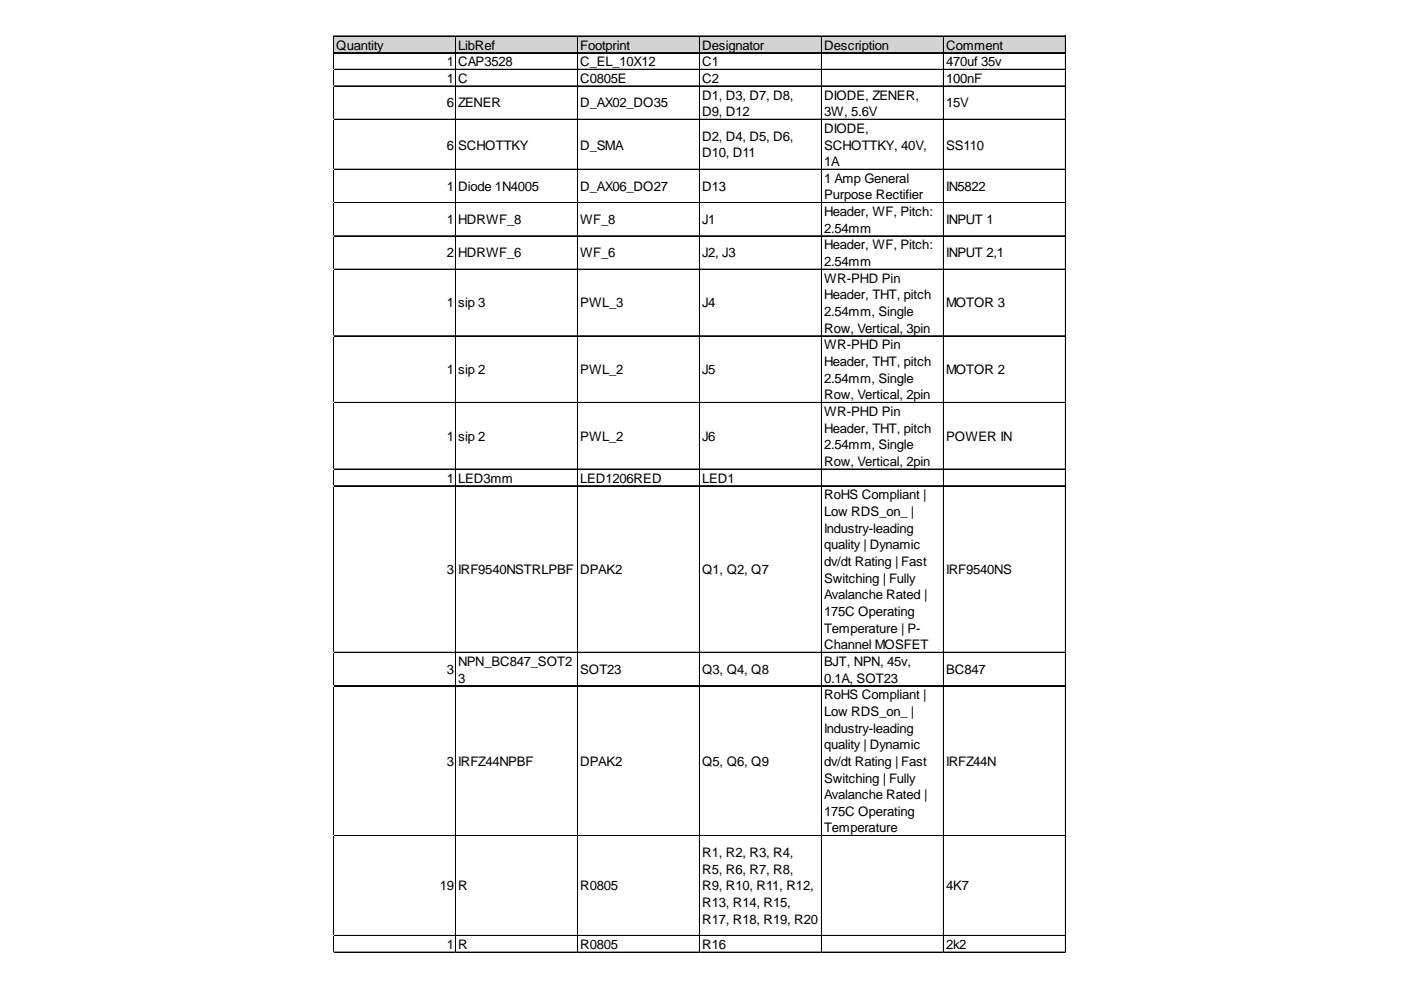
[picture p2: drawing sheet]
<svg xmlns="http://www.w3.org/2000/svg" width="297mm" height="210mm" viewBox="0 0 297 210" stroke-linecap="round" stroke-linejoin="round" font-family="sans-serif">
<defs><g id="words">
<g font-size="2.8">
<text x="71.3" y="10.5">Quantity</text>
<text x="97.1" y="10.5">LibRef</text>
<text x="123" y="10.5">Footprint</text>
<text x="148.9" y="10.5">Designator</text>
<text x="174.7" y="10.5">Description</text>
<text x="200.6" y="10.5">Comment</text>
<text x="94.7" y="14">1</text>
<text x="94.7" y="17.6">1</text>
<text x="97.1" y="14">CAP3528</text>
<text x="97.1" y="17.6">C</text>
<text x="123" y="14">C_EL_10X12</text>
<text x="123" y="17.6">C0805E</text>
<text x="148.9" y="14">C1</text>
<text x="148.9" y="17.6">C2</text>
<text x="200.6" y="14">470uf 35v</text>
<text x="200.6" y="17.6">100nF</text>
<text x="94.7" y="22.8">6</text>
<text x="97.1" y="22.8">ZENER</text>
<text x="123" y="22.8">D_AX02_DO35</text>
<text x="148.9" y="21.1">D1, D3, D7, D8,</text>
<text x="174.7" y="21.1">DIODE, ZENER,</text>
<text x="200.6" y="22.8">15V</text>
<text x="148.9" y="24.6">D9, D12</text>
<text x="148.9" y="29.8">D2, D4, D5, D6,</text>
<text x="174.7" y="24.6">3W, 5.6V</text>
<text x="174.7" y="28.2">DIODE,</text>
<text x="94.7" y="31.7">6</text>
<text x="97.1" y="31.7">SCHOTTKY</text>
<text x="123" y="31.7">D_SMA</text>
<text x="148.9" y="33.4">D10, D11</text>
<text x="174.7" y="31.7">SCHOTTKY, 40V,</text>
<text x="174.7" y="35.2">1A</text>
<text x="200.6" y="31.7">SS110</text>
<text x="94.7" y="40.4">1</text>
<text x="97.1" y="40.4">Diode 1N4005</text>
<text x="123" y="40.4">D_AX06_DO27</text>
<text x="148.9" y="40.4">D13</text>
<text x="174.7" y="38.8">1 Amp General</text>
<text x="200.6" y="40.4">IN5822</text>
<text x="94.7" y="47.5">1</text>
<text x="97.1" y="47.5">HDRWF_8</text>
<text x="123" y="47.5">WF_8</text>
<text x="148.9" y="47.5">J1</text>
<text x="174.7" y="42.3">Purpose Rectifier</text>
<text x="174.7" y="45.8">Header, WF, Pitch:</text>
<text x="200.6" y="47.5">INPUT 1</text>
<text x="174.7" y="49.4">2.54mm</text>
<text x="174.7" y="52.9">Header, WF, Pitch:</text>
<text x="94.7" y="54.6">2</text>
<text x="97.1" y="54.6">HDRWF_6</text>
<text x="123" y="54.6">WF_6</text>
<text x="148.9" y="54.6">J2, J3</text>
<text x="174.7" y="56.4">2.54mm</text>
<text x="174.7" y="60">WR-PHD Pin</text>
<text x="200.6" y="54.6">INPUT 2,1</text>
<text x="94.7" y="65.2">1</text>
<text x="97.1" y="65.2">sip 3</text>
<text x="123" y="65.2">PWL_3</text>
<text x="148.9" y="65.2">J4</text>
<text x="174.7" y="63.5">Header, THT, pitch</text>
<text x="200.6" y="65.2">MOTOR 3</text>
<text x="174.7" y="67">2.54mm, Single</text>
<text x="174.7" y="70.6">Row, Vertical, 3pin</text>
<text x="174.7" y="74.1">WR-PHD Pin</text>
<text x="174.7" y="77.6">Header, THT, pitch</text>
<text x="94.7" y="79.3">1</text>
<text x="97.1" y="79.3">sip 2</text>
<text x="123" y="79.3">PWL_2</text>
<text x="148.9" y="79.3">J5</text>
<text x="174.7" y="81.1">2.54mm, Single</text>
<text x="200.6" y="79.3">MOTOR 2</text>
<text x="174.7" y="84.7">Row, Vertical, 2pin</text>
<text x="174.7" y="88.2">WR-PHD Pin</text>
<text x="94.7" y="93.4">1</text>
<text x="97.1" y="93.4">sip 2</text>
<text x="123" y="93.4">PWL_2</text>
<text x="148.9" y="93.4">J6</text>
<text x="174.7" y="91.7">Header, THT, pitch</text>
<text x="174.7" y="95.3">2.54mm, Single</text>
<text x="200.6" y="93.4">POWER IN</text>
<text x="174.7" y="98.8">Row, Vertical, 2pin</text>
<text x="94.7" y="102.3">1</text>
<text x="97.1" y="102.3">LED3mm</text>
<text x="123" y="102.3">LED1206RED</text>
<text x="148.9" y="102.3">LED1</text>
<text x="174.7" y="105.9">RoHS Compliant |</text>
<text x="174.7" y="109.4">Low RDS_on_ |</text>
<text x="174.7" y="112.9">Industry-leading</text>
<text x="174.7" y="116.5">quality | Dynamic</text>
<text x="174.7" y="120">dv/dt Rating | Fast</text>
<text x="94.7" y="121.7">3</text>
<text x="97.1" y="121.7">IRF9540NSTRLPBF</text>
<text x="123" y="121.7">DPAK2</text>
<text x="148.9" y="121.7">Q1, Q2, Q7</text>
<text x="174.7" y="123.5">Switching | Fully</text>
<text x="200.6" y="121.7">IRF9540NS</text>
<text x="174.7" y="127.1">Avalanche Rated |</text>
<text x="174.7" y="130.6">175C Operating</text>
<text x="174.7" y="134.1">Temperature | P-</text>
<text x="174.7" y="137.7">Channel MOSFET</text>
<text x="94.7" y="142.9">3</text>
<text x="97.1" y="141.2">NPN_BC847_SOT2</text>
<text x="123" y="142.9">SOT23</text>
<text x="148.9" y="142.9">Q3, Q4, Q8</text>
<text x="174.7" y="141.2">BJT, NPN, 45v,</text>
<text x="200.6" y="142.9">BC847</text>
<text x="97.1" y="144.7">3</text>
<text x="174.7" y="144.7">0.1A, SOT23</text>
<text x="174.7" y="148.3">RoHS Compliant |</text>
<text x="174.7" y="151.8">Low RDS_on_ |</text>
<text x="174.7" y="155.3">Industry-leading</text>
<text x="174.7" y="158.8">quality | Dynamic</text>
<text x="94.7" y="162.4">3</text>
<text x="97.1" y="162.4">IRFZ44NPBF</text>
<text x="123" y="162.4">DPAK2</text>
<text x="148.9" y="162.4">Q5, Q6, Q9</text>
<text x="174.7" y="162.4">dv/dt Rating | Fast</text>
<text x="174.7" y="165.9">Switching | Fully</text>
<text x="200.6" y="162.4">IRFZ44N</text>
<text x="174.7" y="169.4">Avalanche Rated |</text>
<text x="174.7" y="173">175C Operating</text>
<text x="174.7" y="176.5">Temperature</text>
<text x="148.9" y="181.7">R1, R2, R3, R4,</text>
<text x="148.9" y="185.2">R5, R6, R7, R8,</text>
<text x="93.2" y="188.8">19</text>
<text x="97.1" y="188.8">R</text>
<text x="123" y="188.8">R0805</text>
<text x="148.9" y="188.8">R9, R10, R11, R12,</text>
<text x="200.6" y="188.8">4K7</text>
<text x="148.9" y="192.3">R13, R14, R15,</text>
<text x="148.9" y="195.8">R17, R18, R19, R20</text>
<text x="94.7" y="201.2">1</text>
<text x="97.1" y="201.2">R</text>
<text x="123" y="201.2">R0805</text>
<text x="148.9" y="201.2">R16</text>
<text x="200.6" y="201.2">2k2</text>
</g>
</g></defs>
<path d="M70.7 7.8h155.2v3.5h-155.2z" fill="#d3d3d3"/>
<g fill="none" stroke="#000" stroke-width=".21">
<path d="M70.7 7.6h155.2v194.4M70.7 7.7h155.2M70.7 11.1h155.2M70.7 11.2h155.2M70.7 14.7h155.2M70.7 14.8h155.2M70.7 18.2h155.2M70.7 18.3h155.2M70.7 7.8v194.2M70.8 7.8v194.2M96.6 7.8v194.2M96.7 7.8v194.2"/>
<path d="M122.4 7.8v194.2M122.5 7.8v194.2M148.3 7.8v194.2M148.4 7.8v194.2M174.2 7.8v194.2M174.3 7.8v194.2M200 7.8v194.2M200.1 7.8v194.2M226 7.6v194.4M70.7 25.3h155.2M70.7 25.4h155.2M70.7 35.9h155.2"/>
<path d="M70.7 36h155.2M70.7 42.9h155.2M70.7 43h155.2M70.7 50h155.2M70.7 50.1h155.2M70.7 57.1h155.2M70.7 57.2h155.2M70.7 71.2h155.2M70.7 71.3h155.2M70.7 85.3h155.2M70.7 85.4h155.2M70.7 99.4h155.2"/>
<path d="M70.7 99.5h155.2M70.7 103h155.2M70.7 103.1h155.2M70.7 138.3h155.2M70.7 138.4h155.2M70.7 145.4h155.2M70.7 177.1h155.2M70.7 177.2h155.2M70.7 198.3h155.2M70.7 198.4h155.2M70.7 201.9h155.2M70.7 202h155.2"/>
</g>
<path d="M225.9 202v.1" fill="none" stroke="#d4d4d4" stroke-width=".21"/>
<path d="M225.9 202l.2 .1z" fill="#d4d4d4"/>
<path d="M200 202v.1" fill="none" stroke="#d4d4d4" stroke-width=".21"/>
<path d="M200 202l.2 .1z" fill="#d4d4d4"/>
<path d="M174.2 202v.1" fill="none" stroke="#d4d4d4" stroke-width=".21"/>
<path d="M174.2 202l.1 .1z" fill="#d4d4d4"/>
<path d="M148.3 202v.1" fill="none" stroke="#d4d4d4" stroke-width=".21"/>
<path d="M148.3 202l.2 .1z" fill="#d4d4d4"/>
<path d="M122.4 202v.1" fill="none" stroke="#d4d4d4" stroke-width=".21"/>
<path d="M122.4 202l.2 .1z" fill="#d4d4d4"/>
<path d="M96.6 202v.1" fill="none" stroke="#d4d4d4" stroke-width=".21"/>
<path d="M96.6 202l.2 .1z" fill="#d4d4d4"/>
<path d="M70.7 202v.1" fill="none" stroke="#d4d4d4" stroke-width=".21"/>
<path d="M70.7 202l.2 .1z" fill="#d4d4d4"/>
<path d="M70.7 14.7h.1" fill="none" stroke="#d4d4d4" stroke-width=".21"/>
<path d="M70.7 14.7v.2z" fill="#d4d4d4"/>
<path d="M70.7 18.2h.1" fill="none" stroke="#d4d4d4" stroke-width=".21"/>
<path d="M70.7 18.2v.2z" fill="#d4d4d4"/>
<path d="M70.7 25.3h.1" fill="none" stroke="#d4d4d4" stroke-width=".21"/>
<path d="M70.7 25.3v.2z" fill="#d4d4d4"/>
<path d="M70.7 35.9h.1" fill="none" stroke="#d4d4d4" stroke-width=".21"/>
<path d="M70.7 35.9v.2z" fill="#d4d4d4"/>
<path d="M70.7 42.9h.1" fill="none" stroke="#d4d4d4" stroke-width=".21"/>
<path d="M70.7 42.9v.2z" fill="#d4d4d4"/>
<path d="M70.7 50h.1" fill="none" stroke="#d4d4d4" stroke-width=".21"/>
<path d="M70.7 50v.2z" fill="#d4d4d4"/>
<path d="M70.7 57.1h.1" fill="none" stroke="#d4d4d4" stroke-width=".21"/>
<path d="M70.7 57.1v.1z" fill="#d4d4d4"/>
<path d="M70.7 71.2h.1" fill="none" stroke="#d4d4d4" stroke-width=".21"/>
<path d="M70.7 71.2v.2z" fill="#d4d4d4"/>
<path d="M70.7 85.3h.1" fill="none" stroke="#d4d4d4" stroke-width=".21"/>
<path d="M70.7 85.3v.2z" fill="#d4d4d4"/>
<path d="M70.7 99.4h.1" fill="none" stroke="#d4d4d4" stroke-width=".21"/>
<path d="M70.7 99.4v.2z" fill="#d4d4d4"/>
<path d="M70.7 103h.1" fill="none" stroke="#d4d4d4" stroke-width=".21"/>
<path d="M70.7 103v.2z" fill="#d4d4d4"/>
<path d="M70.7 138.3h.1" fill="none" stroke="#d4d4d4" stroke-width=".21"/>
<path d="M70.7 138.3v.2z" fill="#d4d4d4"/>
<path d="M70.7 145.4h.1" fill="none" stroke="#d4d4d4" stroke-width=".21"/>
<path d="M70.7 145.4v.1z" fill="#d4d4d4"/>
<path d="M70.7 177.1h.1" fill="none" stroke="#d4d4d4" stroke-width=".21"/>
<path d="M70.7 177.1v.2z" fill="#d4d4d4"/>
<path d="M70.7 198.3h.1" fill="none" stroke="#d4d4d4" stroke-width=".21"/>
<path d="M70.7 198.3v.2z" fill="#d4d4d4"/>
<path d="M70.7 201.9h.1" fill="none" stroke="#d4d4d4" stroke-width=".21"/>
<path d="M70.7 201.9v.1z" fill="#d4d4d4"/>
<use href="#words"/>
</svg>
